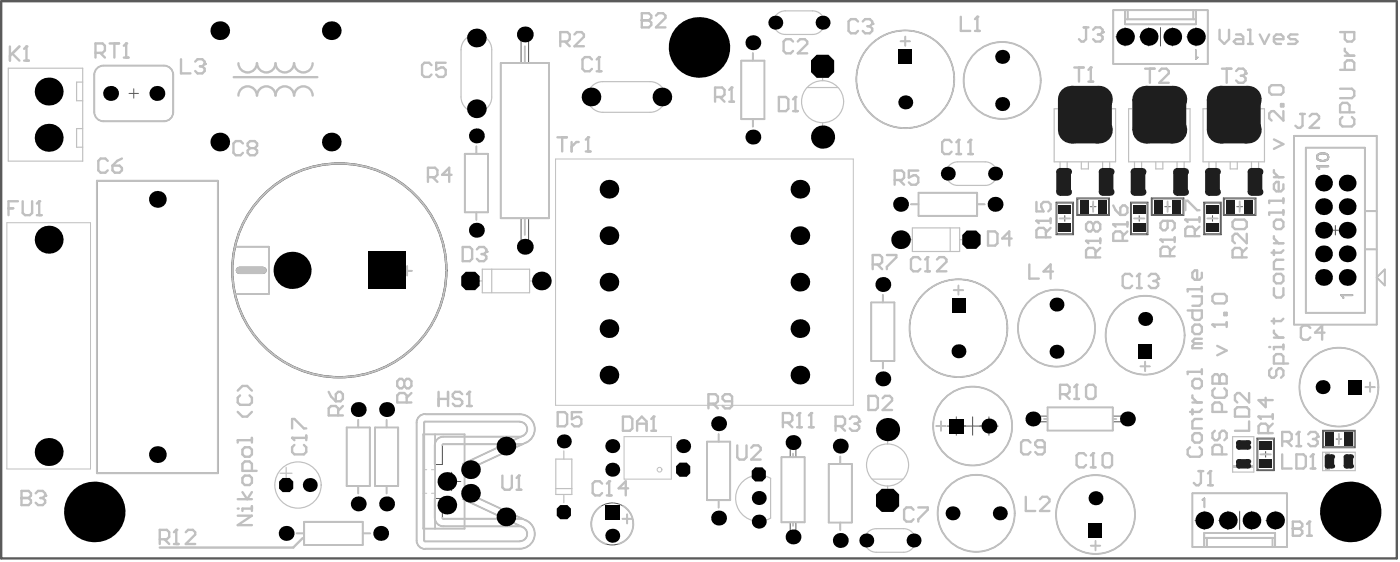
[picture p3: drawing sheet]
<svg xmlns="http://www.w3.org/2000/svg" width="501mm" height="201mm" viewBox="0 0 501 201" stroke-linecap="round" stroke-linejoin="round" font-family="sans-serif">
<g fill="none" stroke="#5a5a5a" stroke-width=".36">
<path d="M186.3 12.3v10.2M189 12.3v10.2M269.2 19v2.7M322 14.8h3.4M323.7 13.1v3.3M398.1 3.6h33.8v19.2h-33.8zM399 13.2h6.6M401.2 12.1h2.2v2.1h-2.2zM402.3 3.6v5.1h25.3v-5.1M402.3 9.9v6.5M402.3 6.9h25.3M403.2 3.6v3.3"/>
<path d="M407.4 13.2h3.3M409.6 12.1h2.2v2.1h-2.2zM410.7 9.9v6.5M415 9.9v6.5M418.1 12.1h2.2v2.1h-2.2zM419.2 13.2h3.3M419.2 9.9v6.5M424.3 13.2h6.6M426.5 12.1h2.2v2.1h-2.2zM426.7 3.6v3.3M427.6 9.9v6.5M34.7 24.4l1-.7 1.3-.3h21.6a3.3 3.3 0 0 1 3.3 3.3v13.3a3.3 3.3 0 0 1-3.3 3.3h-21.6a3.3 3.3 0 0 1-3.3-3.3v-13.3l.3-1.3z"/>
<path d="M37.9 33.4h3.2M39.5 31.7v3.4M46.1 33.4h3.4M47.8 31.7v3.4M54.5 33.4h3.3M56.1 31.7v3.4M179 22.5h17.3v55.4h-17.3zM265.1 21.7h8.2v20.9h-8.2zM166.2 54.9h8.3v20.9h-8.3zM170.3 52.2v2.7M269.2 42.6v2.7M462.7 48.5h29.6v67.4h-29.6z"/>
<path d="M466.9 52.8h21.1v58.9h-21.1zM34.6 64.5h43.3v104.5h-43.3zM170.3 75.8v2.7M186.3 77.9v10.2M189 77.9v10.2M325.7 73h2.7M328.4 68.8h21v8.3h-21zM349.4 73h2.7M377.6 72.2h6.3v11.6h-6.3zM377.9 72.6h5.6v10.9h-5.6zM379.7 78h2M380.7 77v2"/>
<path d="M385 70.7h11.7v6.2h-11.7zM385.4 71h11v5.6h-11zM389.9 73.8h2M390.9 72.8v2M404.2 72.2h6.3v11.6h-6.3zM404.6 72.6h5.5v10.9h-5.5zM406.3 78h2.1M407.3 77v2M411.7 70.7h11.6v6.2h-11.6zM412 71h11v5.6h-11zM416.5 73.8h2M417.5 72.8v2"/>
<path d="M430.4 72.2h6.3v11.6h-6.3zM430.8 72.6h5.5v10.9h-5.5zM432.5 78h2.1M433.5 77v2M437.4 70.7h11.7v6.2h-11.7zM437.8 71h11v5.6h-11zM442.2 73.8h2.1M443.3 72.8v2M471.6 73.8h3.3M471.6 65.4h3.3M472.2 64.3h2.2v2.1h-2.2zM472.2 72.7h2.2v2.1h-2.2z"/>
<path d="M473.3 63.7v3.4M473.3 72.1v3.4M480 73.8h3.4M480 65.4h3.4M480.7 72.7h2.1v2.1h-2.1zM480.7 64.3h2.1v2.1h-2.1zM481.7 63.7v3.4M481.7 72.1v3.4M488 75.4h4.3M84.3 88.1h11.9v16.9h-11.9M144 96.7h3.3M145.6 95v3.4"/>
<path d="M471.6 99.1h3.3M471.6 90.7h3.3M471.6 82.2h3.3M472.2 98h2.2v2.1h-2.2zM472.2 81.1h2.2v2.2h-2.2zM472.2 89.6h2.2v2.1h-2.2zM473.3 80.6v3.3M473.3 89v3.4M473.3 97.4v3.4M475.8 82.2h3.4M477.5 80.6v3.3M480 99.1h3.4"/>
<path d="M480 90.7h3.4M480 82.2h3.4M480.7 98h2.1v2.1h-2.1zM480.7 89.6h2.1v2.1h-2.1zM480.7 81.1h2.1v2.2h-2.1zM481.7 80.6v3.3M481.7 89v3.4M481.7 97.4v3.4M488 89.1h4.3M492.3 99.1l2.8-2.9v5.8zM311.5 108h8.3v20.9h-8.3zM315.7 105.3v2.7"/>
<path d="M341 103.6h3.4M342.7 102v3.2M410.2 113.9h-.7v.8M315.7 128.9v2.7M407.8 130.9h3.4M409.5 129.2v3.3M410.2 125.6h-.7v.7M472.9 137.5v.8h.8M484.6 137.5v.8h.7M488.2 138.3h3.4M489.9 136.6v3.4M124 152.7h8.2v20.9h-8.2z"/>
<path d="M128.1 150v2.7M134.1 152.7h8.3v20.9h-8.3zM138.2 150v2.7M152 147.9a3 3 0 0 0-3 3v42.1a3 3 0 0 0 3 3.1M152 148h33.9a5.3 5.3 0 0 1 5.2 4.1 5.3 5.3 0 0 1-3 6M185.9 150.6h-33.9l-.3 .3v42.3l34.2 .2M185.9 150.7a2.61 2.61 0 0 1 2.5 2 2.61 2.61 0 0 1-1.4 2.9l-21.4 10.1 1.1 2.3 21.4-9.9M186.3 156h-27.8a3 3 0 0 0-3 3v6.9h2.7v-6.9l.3-.3h28.4M252.8 157.7h8.3v20.9h-8.3zM256.9 155v2.7M334.8 152.2h3.3M336.5 150.5v3.4"/>
<path d="M338.7 152.2h18.2M342 148.9v6.6M347.8 148.9v6.6M353.6 148.9v6.6M374.6 148.6h-5.3a1.01 1.01 0 0 0-1 1 1.01 1.01 0 0 0 1 1.1h5.3M374.6 145.5h23.3v8.3h-23.3zM397.9 148.6h5.2a1.01 1.01 0 0 1 1 1 1.01 1.01 0 0 1-1 1.1h-5.2M449.4 156.5h6.3v11.6h-6.3zM449.8 156.8h5.5v11h-5.5zM472.9 153.7h11.7v6.2h-11.7zM473.3 154h10.9v5.6h-10.9zM477.7 156.8h2.1"/>
<path d="M478.7 155.8v2M128.1 173.6v2.7M138.2 173.6v2.7M158.2 172h6.6M161.5 168.7v6.6M256.9 178.6v2.7M279.4 163.3h8.3v23.3h-8.3zM282.6 163.3v-5.2a1.01 1.01 0 0 1 1-1 1.01 1.01 0 0 1 1 1v5.2M296.3 165.7h8.3v20.9h-8.3zM300.5 163v2.7M392.5 178h-.8v.7M426.4 176.2h33.8v19.2h-33.8z"/>
<path d="M451.5 162.3h2.1M452.6 161.3v2M106 190.5h2.7M108.7 186.4h21v8.2h-21zM129.7 190.5h2.7M186.9 185.3h-28.4l-.3-.3v-7h-2.7v7a3 3 0 0 0 3 3h27.8M188.1 185.9l-21.4-10-1.1 2.4 21.4 10a2.61 2.61 0 0 1 1.4 2.9 2.61 2.61 0 0 1-2.5 2.1M188.1 185.9a5.3 5.3 0 0 1 3 5.9 5.3 5.3 0 0 1-5.2 4.2h-33.9M222.6 185.3h3.3M224.2 183.7v3.3M282.6 186.6v5.2a1.01 1.01 0 0 0 1 1 1.01 1.01 0 0 0 1-1v-5.2M300.5 186.6v2.7"/>
<path d="M390 194.9h3.4M391.7 193.2v3.4M392.5 189.6h-.8v.7M427.3 185.9h6.6M429.5 184.9h2.2v2h-2.2zM430.6 182.6v6.6M430.6 195.4v-5.1h25.3v5.1M430.6 192.1h25.3M431.5 192.1v3.3M435.7 185.9h3.3M437.9 184.9h2.2v2h-2.2zM439 182.6v6.6"/>
<path d="M443.3 182.6v6.6M446.4 184.9h2.2v2h-2.2zM447.5 185.9h3.3M447.5 182.6v6.6M452.6 185.9h6.6M454.8 184.9h2.2v2h-2.2zM455 192.1v3.3M455.9 182.6v6.6"/>
<circle cx="323.7" cy="28.3" r="17.5"/>
<circle cx="358.4" cy="28.7" r="13.8"/>
<circle cx="121.4" cy="96.6" r="38.2"/>
<circle cx="342.7" cy="117.2" r="17.5"/>
<circle cx="377.8" cy="117.2" r="13.8"/>
<circle cx="409.5" cy="113.9" r=".76"/>
<circle cx="409.5" cy="119.7" r="14.1"/>
<circle cx="409.5" cy="125.6" r=".76"/>
<circle cx="472.9" cy="138.3" r=".76"/>
<circle cx="478.8" cy="138.3" r="14.1"/>
<circle cx="484.6" cy="138.3" r=".76"/>
<circle cx="342" cy="152.2" r=".76"/>
<circle cx="347.8" cy="152.2" r="14.1"/>
<circle cx="353.6" cy="152.2" r=".76"/>
<circle cx="391.7" cy="178" r=".76"/>
<circle cx="218.9" cy="187.1" r="7.5"/>
<circle cx="349.1" cy="183.4" r="13.8"/>
<circle cx="391.7" cy="189.6" r=".76"/>
<circle cx="391.7" cy="183.8" r="14.1"/>
</g>
<path d="M85.6 96.6h8.4" fill="none" stroke="#5a5a5a" stroke-width="2.6"/>
<path d="M471.1 55.4a3 3 0 0 1 3.7 0 1.28 1.28 0 0 1-.6 1.8 3 3 0 0 1-3.1-.3zM474.9 59.4h-3.9l.7 .9M483.6 105.4h-4l.8 1" fill="none" stroke="#5a5a5a" stroke-width=".68"/>
<path d="M427.5 17.8v3.3l.8-.6M429.9 178.5l.8-.5v3.2" fill="none" stroke="#5a5a5a" stroke-width=".51"/>
<g fill="none" stroke="#5a5a5a" stroke-width=".85">
<path d="M.4 .4h499v199h-499z"/>
<circle cx="121.4" cy="96.6" r="38.2"/>
</g>
<g fill="none" stroke="#c0c0c0" stroke-width=".42">
<path d="M164.8 17.8v16.8M175.8 17.8v16.8M280.8 12.3h9.8M280.8 3.9h9.8M3 24.4h26.6v33.2h-26.6zM29.6 29.3h-2.2v6.7h2.2M215.5 29.2h16.9M288.6 31.3h11M294.1 26.2v2.6M376.9 38.8h22v19h-22zM379.5 38.8v-2.1l2.1-2.1h12.7l2.1 2.1v2.1M403.5 38.8h22v19h-22z"/>
<path d="M406.1 38.8v-2.1l2.1-2.1h12.7l2.1 2.1v2.1M430.2 38.8h21.9v19h-21.9zM432.7 38.8v-2.1l2.1-2.1h12.7l2.1 2.1v2.1M29.6 45.9h-2.2v6.7h2.2M215.5 40.1h16.9M294.1 43.8v2.6M342.5 57.8h9.8M379 57.8v8.4h2.6v-8.4M386.6 57.8v2.5h2.6v-2.5M394.3 57.8v8.4h2.5v-8.4M405.7 57.8v8.4h2.5v-8.4M413.3 57.8v2.5h2.5v-2.5"/>
<path d="M420.9 57.8v8.4h2.5v-8.4M432.3 57.8v8.4h2.5v-8.4M439.9 57.8v2.5h2.5v-2.5M447.5 57.8v8.4h2.5v-8.4M342.5 66.2h9.8M172.5 96.1h16.9v8.5h-16.9zM175.8 96.1v8.5M325 85.6h1.2M326.2 81.4h16.9v8.4h-16.9zM339.8 81.4v8.4M343.1 85.6h1.3M171.2 100.4h1.3"/>
<path d="M189.4 100.4h1.2M317.4 156v2.6M440.7 156h7.6v12.6h-7.6zM100.2 169h4.2M102.3 166.9v4.2M198.7 164h5.8v12.6h-5.8zM198.7 174.5h5.8M201.6 161v3M201.6 176.6v3M275.5 170.8v14.2M311.9 171.1h11M317.4 173.6v2.6"/>
<path d="M472.9 161.5h11.7v6.6h-11.7zM313.3 197.3h9.8M313.3 188.8h9.8"/>
</g>
<g fill="none" stroke="#c0c0c0" stroke-width=".68">
<path d="M187.7 16.5v6M269.2 19v2.7M322 14.8h3.4M323.7 13.1v3.3M398.1 3.6h33.8v19.2h-33.8zM402.3 3.6v5.1h25.3v-5.1M402.3 6.9h25.3M403.2 3.6v3.3M426.7 3.6v3.3M33.7 26.7v13.3M37 23.4h21.6M61.9 26.7v13.3"/>
<path d="M179 22.5h17.3v55.4h-17.3zM265.1 21.7h8.2v20.9h-8.2zM37 43.3h21.6M166.2 54.9h8.3v20.9h-8.3zM170.3 52.2v2.7M269.2 42.6v2.7M462.7 48.5h29.6v67.4h-29.6zM466.9 52.8h21.1v58.9h-21.1zM34.6 64.5h43.3v104.5h-43.3zM170.3 75.8v2.7M187.7 77.9v6M325.7 73h2.7"/>
<path d="M328.4 68.8h21v8.3h-21zM349.4 73h2.7M378.9 78h3.7M390.9 72v3.7M405.5 78h3.7M417.5 72v3.7M431.7 78h3.7M443.3 72v3.7M488 75.4h4.3M84.3 88.1h11.9v16.9h-11.9M144 96.7h3.3M145.6 95v3.4"/>
<path d="M488 89.1h4.3M492.3 99.1l2.8-2.9v5.8zM311.5 108h8.3v20.9h-8.3zM315.7 105.3v2.7M341 103.6h3.4M342.7 102v3.2M315.7 128.9v2.7M407.8 130.9h3.4M409.5 129.2v3.3M488.2 138.3h3.4M489.9 136.6v3.4M124 152.7h8.2v20.9h-8.2z"/>
<path d="M128.1 150v2.7M134.1 152.7h8.3v20.9h-8.3zM138.2 150v2.7M149 150.9v42.1M151.3 155.1h14.8v33.7h-14.8zM151.7 150.9v42.1M152 150.6h33.9M152 148h33.9M155.5 159v6.9M155.6 155.1v33.7M158.5 158.7h28.4M158.5 156h27.8"/>
<path d="M187 155.6l-21.4 10.1 1.1 2.3 21.4-9.9M252.8 157.7h8.3v20.9h-8.3zM256.9 155v2.7M334.8 152.2h3.3M336.5 150.5v3.4M373.3 149.6h1.3M374.6 145.5h23.3v8.3h-23.3zM397.9 149.6h1.3M478.7 155v3.7M128.1 173.6v2.7M138.2 173.6v2.7M155.5 178v7"/>
<path d="M256.9 178.6v2.7M279.4 163.3h8.3v23.3h-8.3zM283.6 162v1.3M296.3 165.7h8.3v20.9h-8.3zM300.5 163v2.7M426.4 176.2h33.8v19.2h-33.8zM450.7 162.3h3.7M106 190.5h2.7M108.7 186.4h21v8.2h-21zM129.7 190.5h2.7M152 196h33.9M152 193.4h33.9"/>
<path d="M158.5 185.3h28.4M158.5 188h27.8M188.1 185.9l-21.4-10-1.1 2.4 21.4 10M222.6 185.3h3.3M224.2 183.7v3.3M283.6 186.6v1.2M300.5 186.6v2.7M390 194.9h3.4M391.7 193.2v3.4M430.6 195.4v-5.1h25.3v5.1M430.6 192.1h25.3M431.5 192.1v3.3"/>
<path d="M455 192.1v3.3"/>
</g>
<path d="M198.6 56.8h106.5v88h-106.5zM2.5 79.5h29.9v88h-29.9zM223.2 156h16.8v15.1h-16.8zM151.3 176.2h1.3M151.8 167.8h.8M154.3 176.2h1.3M154.3 167.8h1.3" fill="none" stroke="#c0c0c0" stroke-width=".36"/>
<path d="M85.6 96.6h8.4" fill="none" stroke="#c0c0c0" stroke-width="2.6"/>
<path d="M83.6 27.6h29.9M108.2 192.2l-3.3 3.4h-47.8" fill="none" stroke="#c0c0c0" stroke-width=".85"/>
<g fill="#c0c0c0">
<path d="M473.7 161.4h1.7v6.8h-1.7z" fill-rule="evenodd"/>
<path d="M440.7 166.2h7.5v1.1h-7.5z" fill-rule="evenodd"/>
</g>
<path d="M483.6 105.4h-4l.8 1" fill="none" stroke="#c0c0c0" stroke-width=".68"/>
<path d="M427.5 17.8v3.3l.8-.6" fill="none" stroke="#c0c0c0" stroke-width=".51"/>
<path d="M7.7 175.3v5.1h2.5l.9-.8v-.9l-.9-.8h-2.5" fill="none" stroke="#c0c0c0" stroke-width=".85"/>
<circle cx="7.7" cy="177.9" r=".42" fill="#c0c0c0"/>
<path d="M7.7 175.3h2.5l.9 .9v.8l-.9 .9h-2.5M12.8 176.2l.8-.9h1.7l.8 .9v.8" fill="none" stroke="#c0c0c0" stroke-width=".85"/>
<circle cx="16.1" cy="177" r=".42" fill="#c0c0c0"/>
<path d="M306.8 7.7l-.8-.9h-1.7l-.9 .9v3.3l.9 .9h1.7l.8-.9M308.5 7.7l.8-.9h1.7l.9 .9v.8M14.4 177.9h.9M15.3 177.9l.8 .8v.9l-.8 .8h-1.7l-.8-.8M16.1 177l-.8 .9" fill="none" stroke="#c0c0c0" stroke-width=".85"/>
<circle cx="311.9" cy="8.5" r=".42" fill="#c0c0c0"/>
<path d="M310.2 9.4h.8M311 9.4l.9 .8v.8l-.9 .9h-1.7l-.8-.9M311.9 8.5l-.9 .9M368.1 94.5v5h3.3M376.5 97h-3.4l2.6-2.5v5M388.3 162.7l-.8-.8h-1.7l-.8 .8v3.4l.8 .8h1.7l.8-.8M390 166.9h1.7M390.9 161.9v5" fill="none" stroke="#c0c0c0" stroke-width=".85"/>
<circle cx="390.9" cy="161.9" r=".42" fill="#c0c0c0"/>
<path d="M3 74.4h1.7M6.4 71.9h-3.4v4.9M8.1 71.9v4.2l.9 .7h1.6l.9-.7v-4.2M13.2 76.8h1.7M14 71.9v4.9M390.9 161.9l-.9 .8M394.3 162.7l.8-.8h1.7l.8 .8v3.4l-.8 .8h-1.7l-.8-.8z" fill="none" stroke="#c0c0c0" stroke-width=".85"/>
<circle cx="14" cy="71.9" r=".42" fill="#c0c0c0"/>
<path d="M3.5 16.6v5.1M4.4 19.1l2.5 2.6M6.9 16.6l-3.4 3.4M9.5 16.6v5.1M8.6 21.7h1.7M14 71.9l-.8 .8" fill="none" stroke="#c0c0c0" stroke-width=".85"/>
<circle cx="9.5" cy="16.6" r=".42" fill="#c0c0c0"/>
<path d="M9.5 16.6l-.9 .8M34.1 18.9h2.6l.8-.9v-1.6l-.8-.9h-2.6v5.1M35.8 18.9l1.7 1.7M39.2 15.5h3.4M40.9 15.5v5.1M45.1 15.5v5.1M44.3 20.6h1.7M38.5 57.5l-.8-.9h-1.7l-.9 .9v3.3l.9 .9h1.7l.8-.9M40.2 59.2h2.6l.8 .8v.8l-.8 .9h-1.7l-.9-.9zM43.6 56.6l-1.7 .9-1.7 1.7" fill="none" stroke="#c0c0c0" stroke-width=".85"/>
<circle cx="45.1" cy="15.5" r=".42" fill="#c0c0c0"/>
<path d="M45.1 15.5l-.8 .9M57.1 192.6h2.6l.8-.8v-1.7l-.8-.9h-2.6v5.1M58.8 192.6l1.7 1.7M62.2 194.3h1.7M63 189.2v5.1" fill="none" stroke="#c0c0c0" stroke-width=".85"/>
<circle cx="63" cy="189.2" r=".42" fill="#c0c0c0"/>
<path d="M64.7 21.2v5h3.4M69.8 22l.8-.8h1.7l.9 .8v.8M63 189.2l-.8 .9M66.4 190.1l.9-.9h1.6l.9 .9v.8l-3.4 3.4h3.4" fill="none" stroke="#c0c0c0" stroke-width=".85"/>
<circle cx="73.2" cy="22.8" r=".42" fill="#c0c0c0"/>
<g fill="none" stroke="#c0c0c0" stroke-width=".85">
<path d="M71.5 23.7h.8M72.3 23.7l.9 .8v.9l-.9 .8h-1.7l-.8-.8M73.2 22.8l-.9 .9M154.3 23.3l-.9-.9h-1.6l-.9 .9v3.3l.9 .9h1.6l.9-.9M159.4 22.4h-3.4v2.5l1.7-.8h.8l.9 .8v1.7l-.9 .9h-1.7l-.8-.9M199.3 49h3.4M201 49v5.1M204.4 50.7v3.4M206.9 50.7h-.8l-1.7 1.7M209.5 54.1h1.7M210.3 49v5.1M199.4 147.2h2.5l.9 .8v3.4l-.9 .9h-2.5z"/>
<path d="M207.9 147.2h-3.4v2.5l1.7-.8h.8l.9 .8v1.7l-.9 .9h-1.7l-.8-.9"/>
</g>
<circle cx="210.3" cy="49" r=".42" fill="#c0c0c0"/>
<path d="M211.7 21.2l-.9-.8h-1.7l-.8 .8v3.4l.8 .9h1.7l.9-.9M213.3 25.5h1.7M214.2 20.4v5.1M210.3 49l-.8 .9" fill="none" stroke="#c0c0c0" stroke-width=".85"/>
<circle cx="214.2" cy="20.4" r=".42" fill="#c0c0c0"/>
<path d="M200.3 14.8h2.6l.8-.8v-1.7l-.8-.8h-2.6v5M202 14.8l1.7 1.7M205.4 12.3l.9-.8h1.6l.9 .8v.9l-3.4 3.3h3.4M214.2 20.4l-.9 .8M222.7 148.8h2.6l.8 .8v3.4l-.8 .9h-2.6zM227.8 153.9v-3.4l1.7-1.7 1.7 1.7v3.4M227.8 151.3h3.4M232.9 153.9h1.7M233.7 148.8v5.1" fill="none" stroke="#c0c0c0" stroke-width=".85"/>
<circle cx="233.7" cy="148.8" r=".42" fill="#c0c0c0"/>
<path d="M233.7 148.8l-.8 .8M279.9 150.9h2.6l.8-.8v-1.7l-.8-.9h-2.6v5.1M281.6 150.9l1.7 1.7M285 152.6h1.7M285.8 147.5v5.1" fill="none" stroke="#c0c0c0" stroke-width=".85"/>
<circle cx="285.8" cy="147.5" r=".42" fill="#c0c0c0"/>
<path d="M285.8 147.5l-.8 .9M289.2 152.6h1.7M290.1 147.5v5.1" fill="none" stroke="#c0c0c0" stroke-width=".85"/>
<circle cx="290.1" cy="147.5" r=".42" fill="#c0c0c0"/>
<path d="M283.6 14.8l-.9-.8h-1.7l-.8 .8v3.4l.8 .8h1.7l.9-.8M285.3 14.8l.8-.8h1.7l.8 .8v.9l-3.3 3.3h3.3M340.3 50.8l-.9-.8h-1.7l-.8 .8v3.4l.8 .8h1.7l.9-.8M342 55h1.6M342.8 50v5M312 94.5h2.6l.8-.9v-1.7l-.8-.8h-2.6v5M313.7 94.5l1.7 1.6M317.1 91.1h3.4v.8l-3.4 3.4v.8M290.1 147.5l-.9 .9" fill="none" stroke="#c0c0c0" stroke-width=".85"/>
<circle cx="342.8" cy="50" r=".42" fill="#c0c0c0"/>
<path d="M342.8 50l-.8 .8M346.2 55h1.7M347 50v5" fill="none" stroke="#c0c0c0" stroke-width=".85"/>
<circle cx="347" cy="50" r=".42" fill="#c0c0c0"/>
<path d="M347 50l-.8 .8M370.6 78.9h5.1M375.7 78v1.7M374 84.8v-2.6l-.9-.8h-1.7l-.8 .8v2.6h5.1M375.7 81.4l-1.7 1.7M368.5 158.1l-.9-.9h-1.7l-.8 .9v3.3l.8 .9h1.7l.9-.9M373.6 159.8h-2.6l-.8-.9v-.8l.8-.9h1.7l.9 .9v3.3l-.9 .9h-1.7l-.8-.9M366.8 177.5v5h3.4M371.9 178.3l.8-.8h1.7l.8 .8v.8l-3.3 3.4h3.3" fill="none" stroke="#c0c0c0" stroke-width=".85"/>
<circle cx="370.6" cy="78.9" r=".42" fill="#c0c0c0"/>
<path d="M370.6 78.9l.8 .8M370.6 72.1v3.4h2.5l-.8-1.7v-.8l.8-.9h1.7l.9 .9v1.7l-.9 .8M403.1 79.3v1.7M398.1 80.1h5M401.4 86v-2.5l-.8-.8h-1.7l-.8 .8v2.5h5M403.1 82.7l-1.7 1.6" fill="none" stroke="#c0c0c0" stroke-width=".85"/>
<circle cx="398.1" cy="80.1" r=".42" fill="#c0c0c0"/>
<path d="M384.1 24.1h3.4M385.8 24.1v5.1M389.2 29.2h1.7M390 24.1v5.1M398.1 73.4l.8 1.7 1.7 1.7M400.6 74.2l.8-.8h.9l.8 .8v1.7l-.8 .9h-1.7zM398.1 80.1l.8 .9" fill="none" stroke="#c0c0c0" stroke-width=".85"/>
<circle cx="390" cy="24.1" r=".42" fill="#c0c0c0"/>
<path d="M390 24.1l-.8 .8M423.8 78.5h5.1M428.9 77.6v1.7M427.2 84.3v-2.5l-.8-.8h-1.7l-.9 .8v2.5h5.1M428.9 81l-1.7 1.7" fill="none" stroke="#c0c0c0" stroke-width=".85"/>
<path d="M429.9 178.5l.8-.5v3.2" fill="none" stroke="#c0c0c0" stroke-width=".51"/>
<circle cx="423.8" cy="78.5" r=".42" fill="#c0c0c0"/>
<path d="M409.5 24.5h3.3M411.2 24.5v5.1M414.5 25.4l.9-.9h1.7l.8 .9v.8l-3.4 3.4h3.4M436.9 24.5h3.4M438.6 24.5v5.1M442 25.4l.8-.9h1.7l.9 .9v.8M423.8 78.5l.9 .8M423.8 75.1v-3.4h.9l3.4 3.4h.8" fill="none" stroke="#c0c0c0" stroke-width=".85"/>
<circle cx="445.4" cy="26.2" r=".42" fill="#c0c0c0"/>
<path d="M443.7 27.1h.8M444.5 27.1l.9 .8v.8l-.9 .9h-1.7l-.8-.9M445.4 26.2l-.9 .9M462.3 186.3v5.1h2.5l.9-.9v-.8l-.9-.9h-2.5" fill="none" stroke="#c0c0c0" stroke-width=".85"/>
<circle cx="462.3" cy="188.8" r=".42" fill="#c0c0c0"/>
<path d="M462.3 186.3h2.5l.9 .8v.9l-.9 .8h-2.5M467.3 191.4h1.7M468.2 186.3v5.1" fill="none" stroke="#c0c0c0" stroke-width=".85"/>
<circle cx="468.2" cy="186.3" r=".42" fill="#c0c0c0"/>
<g fill="none" stroke="#c0c0c0" stroke-width=".85">
<path d="M464.9 40.7h1.7M465.7 40.7v4.2l-.8 .8h-.9l-.8-.8M468.3 41.5l.8-.8h1.7l.8 .8v.9l-3.3 3.3h3.3M153 63.3h2.6l.8-.9v-1.6l-.8-.9h-2.6v5.1M154.7 63.3l1.7 1.7M161.5 62.4h-3.4l2.5-2.5v5.1M117.5 140l.9 1.6 1.7 1.7M144.6 136.2l-.9-.9h-.8l-.9 .9v1.7l.9 .8h.8l.9-.8M144.6 136.2l.8-.9h.9l.8 .9v1.7l-.8 .8h-.9l-.8-.8M144.6 136.2v1.7M120.1 140.8l.8-.8h.9l.8 .8v1.7l-.8 .8h-1.7zM120.9 148.4v-2.5l-.8-.9h-1.7l-.9 .9v2.5h5.1"/>
<path d="M122.6 145l-1.7 1.7M145.4 143.7v-2.5l-.8-.8h-1.7l-.9 .8v2.5h5.1M147.1 140.4l-1.7 1.7M179.6 169.9v4.2l.9 .8h1.7l.8-.8v-4.2M184.7 174.9h1.7M185.6 169.9v5M468.2 186.3l-.9 .8"/>
</g>
<path d="M471.1 55.4a3 3 0 0 1 3.7 0 1.28 1.28 0 0 1-.6 1.8 3 3 0 0 1-3.1-.3zM474.9 59.4h-3.9l.7 .9" fill="none" stroke="#c0c0c0" stroke-width=".68"/>
<circle cx="185.6" cy="169.9" r=".42" fill="#c0c0c0"/>
<path d="M165.4 88.2h2.6l.8 .9v3.3l-.8 .9h-2.6zM170.5 89.1l.9-.9h1.6l.9 .9v.8M185.6 169.9l-.9 .8" fill="none" stroke="#c0c0c0" stroke-width=".85"/>
<circle cx="173.9" cy="89.9" r=".42" fill="#c0c0c0"/>
<path d="M229.5 4.7v5.1h2.5l.9-.9v-.8l-.9-.8h-2.5M172.2 90.8h.8M173 90.8l.9 .8v.8l-.9 .9h-1.6l-.9-.9M173.9 89.9l-.9 .9" fill="none" stroke="#c0c0c0" stroke-width=".85"/>
<circle cx="229.5" cy="7.3" r=".42" fill="#c0c0c0"/>
<path d="M229.5 4.7h2.5l.9 .9v.8l-.9 .9h-2.5M234.6 5.6l.8-.9h1.7l.8 .9v.8l-3.3 3.4h3.3M255.7 34.6h2.5l.9-.8v-1.7l-.9-.8h-2.5v5M257.4 34.6l1.7 1.7M260.8 36.3h1.6M261.6 31.3v5M253.3 144.2h2.6l.8-.9v-1.7l-.8-.8h-2.6v5.1M255 144.2l1.7 1.7M261.8 143.3h-2.6l-.8-.8v-.9l.8-.8h1.7l.9 .8v3.4l-.9 .9h-1.7l-.8-.9" fill="none" stroke="#c0c0c0" stroke-width=".85"/>
<circle cx="261.6" cy="31.3" r=".42" fill="#c0c0c0"/>
<path d="M261.6 31.3l-.8 .8M278.5 34.6h2.5l.9 .9v3.3l-.9 .9h-2.5zM283.6 39.7h1.7M284.4 34.6v5.1" fill="none" stroke="#c0c0c0" stroke-width=".85"/>
<circle cx="284.4" cy="34.6" r=".42" fill="#c0c0c0"/>
<path d="M343.6 6v5h3.3M348.6 11h1.7M349.5 6v5M284.4 34.6l-.8 .9M310.5 141.4h2.6l.8 .8v3.4l-.8 .8h-2.6zM315.6 142.2l.8-.8h1.7l.9 .8v.9l-3.4 3.3h3.4" fill="none" stroke="#c0c0c0" stroke-width=".85"/>
<circle cx="349.5" cy="6" r=".42" fill="#c0c0c0"/>
<path d="M349.5 6l-.9 .8M388.3 86h5.1M391.7 91.9v-2.5l-.8-.8h-1.7l-.9 .8v2.5h5.1M393.4 88.6l-1.7 1.6M393.4 85.2v1.7" fill="none" stroke="#c0c0c0" stroke-width=".85"/>
<circle cx="388.3" cy="86" r=".42" fill="#c0c0c0"/>
<path d="M387.5 9.8h1.7M388.3 9.8v4.2l-.8 .8h-.9l-.8-.8M390.9 10.6l.8-.8h1.7l.9 .8v.9M388.3 86l.9 .9M390.9 80.1l-.9-.8h-.8l-.9 .8v1.7l.9 .9h.8l.9-.9M390.9 80.1l.8-.8h.9l.8 .8v1.7l-.8 .9h-.9l-.8-.9M390.9 80.1v1.7" fill="none" stroke="#c0c0c0" stroke-width=".85"/>
<circle cx="394.3" cy="11.5" r=".42" fill="#c0c0c0"/>
<path d="M392.6 12.3h.8M393.4 12.3l.9 .9v.8l-.9 .8h-1.7l-.8-.8M394.3 11.5l-.9 .8M415 85.6h5M418.3 91.5v-2.5l-.8-.9h-1.7l-.8 .9v2.5h5M420 88.1l-1.7 1.7M420 84.8v1.7" fill="none" stroke="#c0c0c0" stroke-width=".85"/>
<circle cx="415" cy="85.6" r=".42" fill="#c0c0c0"/>
<path d="M417.5 78.9v2.5l-.9 .8h-.8l-.8-.8v-1.7l.8-.8h3.4l.8 .8v1.7l-.8 .8M415 85.6l.8 .9M441.6 146.3l.8-.9h3.4l.8 .9v2.5h-5zM446.6 150.5v3.4h-5M446.6 140.4v3.3l-3.3-3.3h-.9l-.8 .8v1.7l.8 .8M450 148.8h5.1M453.4 154.7v-2.5l-.8-.9h-1.7l-.9 .9v2.5h5.1M455.1 151.3l-1.7 1.7M455.1 148v1.6" fill="none" stroke="#c0c0c0" stroke-width=".85"/>
<circle cx="450" cy="148.8" r=".42" fill="#c0c0c0"/>
<g fill="none" stroke="#c0c0c0" stroke-width=".85">
<path d="M479.2 11.5h5v2.5l-.8 .8h-1.7l-.8-.8v-2.5M480.9 17.4v.8l1.6 1.7M480.9 19.9h3.3M479.2 24.9h5v-2.5l-.8-.8h-1.7l-.8 .8v2.5M479.2 31.7h4.2l.8 .8v1.7l-.8 .9h-4.2M480 41.8l-.8 .8v1.7l.8 .9h3.4l.8-.9v-1.7l-.8-.8M482.5 40.1v-2.5l-.8-.9h-1.7l-.8 .9v2.5h5M440.7 79.3l.9-.8h3.3l.9 .8v1.7l-.9 .8h-3.3l-.9-.8zM444.1 91.9v-2.5l-.8-.8h-1.7l-.9 .8v2.5h5.1M445.8 83.5v3.4l-3.4-3.4h-.8l-.9 .8v1.7l.9 .9M445.8 88.6l-1.7 1.6M468.5 117.1l-.8-.8h-1.7l-.9 .8v3.4l.9 .8h1.7l.8-.8"/>
<path d="M473.6 118.8h-3.4l2.5-2.5v5M450 148.8l.9 .8M452.6 142.1v3.3l-2.6-2.5h5.1M85 184.2h5.1l-5.1 3.4h5.1M90.1 180.8v1.7M90.1 181.7h-3.4v.8"/>
</g>
<circle cx="85" cy="181.7" r=".42" fill="#c0c0c0"/>
<g fill="none" stroke="#c0c0c0" stroke-width=".85">
<path d="M429.7 97.4v1.7l-.8 .8h-1.7l-.8-.8v-1.7l.8-.8h.9v3.3M424.7 110.9h5v2.5l-.8 .9h-1.7l-.8-.9v-2.5M426.4 105.8h3.3v2.6l-.8 .8h-2.5M426.4 116.8l.8-.9h1.7l.8 .9v1.7l-.8 .8h-1.7l-.8-.8zM429.7 103.3h-5v.8M429.7 102.5v1.6M85 139.5l1.7-1.6h1.7l1.7 1.6M426.4 136.2l.8-.9h1.7l.8 .9v1.7l-.8 .8h-1.7l-.8-.8zM427.2 122.7l-.8 .8v.9h3.3M427.2 122.7h2.5M429.7 132.8h-5v.8M429.7 132v1.6"/>
<path d="M429.7 121h-2.5l-.8 .8 .8 .9M454.7 131.5l-.9 .9v1.7l.9 .8h.8l.9-.8v-1.7l.8-.9h.8l.9 .9v1.7l-.9 .8M458.9 123.1v1.7M458.9 129.8v-2.5l-.9-.8h-1.6l-.9 .8v2.5h5.1M458.9 123.9h-3.4v.9M85 147.1l1.7 1.7h1.7l1.7-1.7M85.8 141.2l-.8 .9v1.6l.8 .9h3.4l.9-.9v-1.6l-.9-.9M90.1 156.4v1.7M90.1 157.2h-5.1v.9M425.5 159.8l-.8 .8v1.7l.8 .8h3.4l.8-.8v-1.7l-.8-.8M426.4 155.5l.8-.8h1.7l.8 .8v1.7l-.8 .9h-1.7l-.8-.9zM426.4 141.2v.9l1.7 1.6"/>
<path d="M426.4 146.3v1.7M426.4 143.7h3.3M429.7 149.6h-2.5l-.8 .9v2.5h3.3M429.7 146.3l-.8 .8h-3.4M85 178.3h5.1M86.7 175.8l1.7 2.5 1.7-2.5M86.7 160.6l.8-.8h1.7l.9 .8v1.7l-.9 .8h-1.7l-.8-.8zM86.7 170.7l.8-.8h1.7l.9 .8v1.7l-.9 .8h-1.7l-.8-.8zM90.1 168.2v-2.5l-.9-.9h-1.7l-.8 .9v2.5h5.1"/>
</g>
<circle cx="453.8" cy="123.9" r=".42" fill="#c0c0c0"/>
<g fill="none" stroke="#c0c0c0" stroke-width=".85">
<path d="M453.8 31.3l.9-.9h3.3l.9 .9v1.7l-.9 .8h-3.3l-.9-.8zM458 37.2h.9v.8h-.9zM458.9 39.7v3.4l-3.4-3.4h-.8l-.9 .8v1.7l.9 .9M455.5 49.8l3.4 1.7-3.4 1.7M455.5 60.8v.8l1.7 1.7M455.5 79.3l.9-.8h1.6l.9 .8v1.7l-.9 .8h-1.6l-.9-.8zM455.5 63.3h3.4M458.9 65.8v1.7l-.9 .8h-1.6l-.9-.8v-1.7l.9-.8h.8v3.3M458.9 70.9v1.7M458.9 75.1v1.7M458.9 75.9h-5.1v.9M458.9 71.7h-5.1v.9"/>
<path d="M455.5 84.3v.9l1.7 1.7M455.5 89.4v1.7M455.5 98.7l.9-.9h1.6l.9 .9v1.7l-.9 .8h-1.6l-.9-.8zM455.5 86.9h3.4M458.9 92.8h-2.5l-.9 .8v2.5h3.4M458.9 89.4l-.9 .8h-3.3M455.5 118.1v.8l1.7 1.7M455.5 102.9v2.5l.9 .9h1.6l.9-.9v-2.5M455.5 113.8v1.7M458.9 113.8l-.9 .9h-3.3M455.5 120.6h3.4M104.4 156.4h5.1"/>
<path d="M105.3 158.9l-.9 .9v1.6l.9 .9h3.4l.8-.9v-1.6l-.8-.9M109.5 155.5v1.7"/>
</g>
<circle cx="104.4" cy="156.4" r=".42" fill="#c0c0c0"/>
<path d="M86.9 51.2l-.9-.8h-1.7l-.8 .8v3.4l.8 .8h1.7l.9-.8M89.4 52.9l-.8-.8v-.9l.8-.8h1.7l.8 .8v.9l-.8 .8M89.4 52.9l-.8 .9v.8l.8 .8h1.7l.8-.8v-.8l-.8-.9M89.4 52.9h1.7M104.4 156.4l.9 .8M104.4 153v-3.4h.9l3.4 3.4h.8M298.8 152.2h2.5l.9-.9v-1.7l-.9-.8h-2.5v5.1M300.5 152.2l1.7 1.7M303.8 149.6l.9-.8h1.7l.8 .8v.9M326.7 182.1l-.9-.9h-1.7l-.8 .9v3.4l.8 .8h1.7l.9-.8M328.3 181.2h3.4v.9l-3.4 3.4v.8" fill="none" stroke="#c0c0c0" stroke-width=".85"/>
<circle cx="307.2" cy="150.5" r=".42" fill="#c0c0c0"/>
<path d="M329.1 92.7l-.8-.9h-1.7l-.9 .9v3.4l.9 .8h1.7l.8-.8M330.8 96.9h1.7M331.6 91.8v5.1M263.6 159.1v4.2l.8 .8h1.7l.8-.8v-4.2M268.6 159.9l.9-.8h1.6l.9 .8v.9l-3.4 3.3h3.4M305.5 151.3h.9M306.4 151.3l.8 .9v.8l-.8 .9h-1.7l-.9-.9M307.2 150.5l-.8 .8" fill="none" stroke="#c0c0c0" stroke-width=".85"/>
<circle cx="331.6" cy="91.8" r=".42" fill="#c0c0c0"/>
<path d="M331.6 91.8l-.8 .9M335 92.7l.9-.9h1.7l.8 .9v.8l-3.4 3.4h3.4M353.3 82.7h2.5l.9 .8v3.4l-.9 .8h-2.5zM361.7 85.2h-3.4l2.6-2.5v5M458.5 162.3v5h3.3M463.5 162.3h2.6l.8 .8v3.4l-.8 .8h-2.6zM468.6 167.3h1.7M469.5 162.3v5" fill="none" stroke="#c0c0c0" stroke-width=".85"/>
<circle cx="469.5" cy="162.3" r=".42" fill="#c0c0c0"/>
<path d="M458.5 157.7h2.5l.8-.9v-1.7l-.8-.8h-2.5v5M460.2 157.7l1.6 1.6M463.5 159.3h1.7M464.4 154.3v5M469.5 162.3l-.9 .8" fill="none" stroke="#c0c0c0" stroke-width=".85"/>
<circle cx="464.4" cy="154.3" r=".42" fill="#c0c0c0"/>
<path d="M464.4 154.3l-.9 .8M467.8 155.1l.8-.8h1.7l.8 .8v.9" fill="none" stroke="#c0c0c0" stroke-width=".85"/>
<circle cx="471.1" cy="156" r=".42" fill="#c0c0c0"/>
<path d="M385 137.4v5.1M379 140.8h2.6l.8-.8v-1.7l-.8-.9h-2.6v5.1M380.7 140.8l1.7 1.7M384.1 142.5h1.7M469.5 156.8h.8M470.3 156.8l.8 .9v.8l-.8 .8h-1.7l-.8-.8M471.1 156l-.8 .8" fill="none" stroke="#c0c0c0" stroke-width=".85"/>
<circle cx="385" cy="137.4" r=".42" fill="#c0c0c0"/>
<path d="M404.8 98.7l-.8-.9h-1.7l-.9 .9v3.3l.9 .9h1.7l.8-.9M407.3 97.8v5.1M406.5 102.9h1.7M385 137.4l-.9 .9M388.3 138.3l.9-.9h1.7l.8 .9v3.3l-.8 .9h-1.7l-.9-.9z" fill="none" stroke="#c0c0c0" stroke-width=".85"/>
<circle cx="407.3" cy="97.8" r=".42" fill="#c0c0c0"/>
<path d="M407.3 97.8l-.8 .9M410.7 98.7l.9-.9h1.7l.8 .9v.8" fill="none" stroke="#c0c0c0" stroke-width=".85"/>
<circle cx="414.1" cy="99.5" r=".42" fill="#c0c0c0"/>
<g fill="none" stroke="#c0c0c0" stroke-width=".85">
<path d="M436.1 10.6v3.4l1.7 1.7 1.7-1.7v-3.4M442 12.3h1.7l.8 .9v2.5h-2.5l-.9-.9 .9-.8h2.5M446.2 15.7h1.7M446.2 10.6h.9v5.1M450.4 12.3l1.7 3.4 1.7-3.4M455.5 14h3.4v-.8l-.9-.9h-1.6l-.9 .9v1.6l.9 .9h1.6M464 12.3h-2.6l-.8 .9 .8 .8h1.7l.9 .8-.9 .9h-2.5M414.1 99.5l-.8 .9M412.4 100.4h.9M413.3 100.4l.8 .8v.8l-.8 .9h-1.7l-.9-.9M215.3 172.7l-.9-.8h-1.6l-.9 .8v3.4l.9 .8h1.6l.9-.8M217 176.9h1.7"/>
<path d="M217.8 171.9v5"/>
</g>
<circle cx="217.8" cy="171.9" r=".42" fill="#c0c0c0"/>
<path d="M156.8 140v5M160.2 140v5M167.8 140v5M156.8 142.5h3.4M165.3 140.8l-.9-.8h-1.7l-.8 .8v.8l.8 .9h1.7l.9 .8v.9l-.9 .8h-1.7l-.8-.8M167 145h1.7M217.8 171.9l-.8 .8M224.6 174.4h-3.4l2.5-2.5v5" fill="none" stroke="#c0c0c0" stroke-width=".85"/>
<circle cx="167.8" cy="140" r=".42" fill="#c0c0c0"/>
<path d="M319.9 64.3h2.5l.9-.8v-1.7l-.9-.9h-2.5v5.1M321.6 64.3l1.7 1.7M328.3 60.9h-3.3v2.6l1.7-.9h.8l.8 .9v1.6l-.8 .9h-1.7l-.8-.9M167.8 140l-.8 .8M428.6 168.3h1.6M429.4 168.3v4.2l-.8 .8h-.9l-.8-.8M431.9 173.3h1.7M432.8 168.3v5" fill="none" stroke="#c0c0c0" stroke-width=".85"/>
<circle cx="432.8" cy="168.3" r=".42" fill="#c0c0c0"/>
<path d="M433.5 137h5.1v-2.5l-.8-.9h-.9l-.8 .9v2.5M434.4 138.7l-.9 .8v1.7l.9 .9h3.4l.8-.9v-1.7l-.8-.8M434.4 153.9l-.9 .8v1.7l.9 .8h.8l.9-.8v-1.7l.8-.8h.9l.8 .8v1.7l-.8 .8M436.9 147.1v-2.5l-.8-.9h-1.7l-.9 .9v2.5h5.1M432.8 168.3l-.9 .8M436.9 162.3v-2.5l-.8-.9h-1.7l-.9 .9v2.5h5.1" fill="none" stroke="#c0c0c0" stroke-width=".85"/>
<circle cx="436.1" cy="137" r=".42" fill="#c0c0c0"/>
<path d="M433.5 115.9h5.1M438.6 115.1v1.7M433.5 137v-2.5l.9-.9h.8l.9 .9v2.5M435.2 123.5l3.4 1.7-3.4 1.7" fill="none" stroke="#c0c0c0" stroke-width=".85"/>
<circle cx="433.5" cy="115.9" r=".42" fill="#c0c0c0"/>
<path d="M85.3 22.6a3.3 3.3 0 0 0 3.3 3.3 3.3 3.3 0 0 0 3.2-3.3M85.3 34.1a3.3 3.3 0 0 1 3.3-3.3 3.3 3.3 0 0 1 3.2 3.3M91.9 22.6a3.3 3.3 0 0 0 3.3 3.3 3.3 3.3 0 0 0 3.3-3.3 3.3 3.3 0 0 0 3.3 3.3 3.3 3.3 0 0 0 3.3-3.3M91.9 34.1a3.3 3.3 0 0 1 3.3-3.3 3.3 3.3 0 0 1 3.3 3.3 3.3 3.3 0 0 1 3.3-3.3 3.3 3.3 0 0 1 3.3 3.3M105.2 22.6a3.3 3.3 0 0 0 3.3 3.3 3.3 3.3 0 0 0 3.3-3.3M105.2 34.1a3.3 3.3 0 0 1 3.3-3.3 3.3 3.3 0 0 1 3.3 3.3M433.5 115.9l.9 .9M433.5 105.8l.9-.8h3.4l.8 .8v1.7l-.8 .9h-3.4l-.9-.9zM437.8 111.7h.8v.9h-.8z" fill="none" stroke="#c0c0c0" stroke-width=".85"/>
<g fill="none" stroke="#c0c0c0" stroke-width=".68">
<path d="M37 23.4a3.3 3.3 0 0 0-3.3 3.3M58.6 23.4a3.3 3.3 0 0 1 3.3 3.3M33.7 40a3.3 3.3 0 0 0 3.3 3.3M61.9 40a3.3 3.3 0 0 1-3.3 3.3M152 150.6l-.3 .3M152 147.9a3 3 0 0 0-3 3M158.5 158.7l-.3 .3M158.5 156a3 3 0 0 0-3 3M185.9 150.7a2.61 2.61 0 0 1 2.5 2 2.61 2.61 0 0 1-1.4 2.9M185.9 148a5.3 5.3 0 0 1 5.2 4.1 5.3 5.3 0 0 1-3 6M149 193a3 3 0 0 0 3 3.1M151.7 193l.3 .4"/>
<path d="M155.5 185a3 3 0 0 0 3 3M158.2 185l.3 .3M187 188.3a2.61 2.61 0 0 1 1.4 2.9 2.61 2.61 0 0 1-2.5 2.1M188.1 185.9a5.3 5.3 0 0 1 3 5.9 5.3 5.3 0 0 1-5.2 4.2M214.8 180.9a7.5 7.5 0 0 0-3.3 7.2 7.5 7.5 0 0 0 5 6.2M222.8 180.7a7.5 7.5 0 0 1 3.6 7.3 7.5 7.5 0 0 1-5.1 6.3"/>
<circle cx="323.7" cy="28.3" r="17.5"/>
<circle cx="358.4" cy="28.7" r="13.8"/>
<circle cx="121.4" cy="96.6" r="38.2"/>
<circle cx="342.7" cy="117.2" r="17.5"/>
<circle cx="377.8" cy="117.2" r="13.8"/>
<circle cx="409.5" cy="119.7" r="14.1"/>
<circle cx="478.8" cy="138.3" r="14.1"/>
<circle cx="347.8" cy="152.2" r="14.1"/>
<circle cx="349.1" cy="183.4" r="13.8"/>
<circle cx="391.7" cy="183.8" r="14.1"/>
</g>
<g fill="none" stroke="#c0c0c0" stroke-width=".42">
<path d="M164.8 17.8a5.5 5.5 0 0 1 5.5-5.5 5.5 5.5 0 0 1 5.5 5.5M280.8 3.9a4.2 4.2 0 0 0-4.2 4.2 4.2 4.2 0 0 0 4.2 4.2M290.6 3.9a4.2 4.2 0 0 1 4.2 4.2 4.2 4.2 0 0 1-4.2 4.2M164.8 34.6a5.5 5.5 0 0 0 5.5 5.5 5.5 5.5 0 0 0 5.5-5.5M215.5 29.2a5.5 5.5 0 0 0-5.4 5.4 5.5 5.5 0 0 0 5.4 5.5M232.4 29.2a5.5 5.5 0 0 1 5.5 5.4 5.5 5.5 0 0 1-5.5 5.5M342.5 57.8a4.2 4.2 0 0 0-4.3 4.2 4.2 4.2 0 0 0 4.3 4.2M352.3 57.8a4.2 4.2 0 0 1 4.2 4.2 4.2 4.2 0 0 1-4.2 4.2M275.6 170.9a8.3 8.3 0 0 0-12.6 7.1 8.3 8.3 0 0 0 12.6 7M313.3 188.8a4.2 4.2 0 0 0-4.2 4.2 4.2 4.2 0 0 0 4.2 4.3M323.1 188.8a4.2 4.2 0 0 1 4.2 4.2 4.2 4.2 0 0 1-4.2 4.3"/>
<circle cx="294.1" cy="36.3" r="7.5"/>
<circle cx="106.6" cy="173.2" r="8.3"/>
<circle cx="317.4" cy="166.1" r="7.5"/>
</g>
<circle cx="235.8" cy="167.8" r=".84" fill="none" stroke="#c0c0c0" stroke-width=".36"/>
<g fill="#000">
<circle cx="78.6" cy="11" r="3.3"/>
<circle cx="118.5" cy="11" r="3.3"/>
<circle cx="170.3" cy="13.6" r="3.3"/>
<circle cx="187.7" cy="12.3" r="2.83"/>
<circle cx="249.9" cy="16.9" r="10.8"/>
<circle cx="269.2" cy="15.3" r="2.66"/>
<circle cx="277.2" cy="8.1" r="2.49"/>
<circle cx="294.1" cy="8.1" r="2.49"/>
<circle cx="402.3" cy="13.2" r="3.2"/>
<circle cx="410.7" cy="13.2" r="3.2"/>
<circle cx="419.2" cy="13.2" r="3.2"/>
<circle cx="427.6" cy="13.2" r="3.2"/>
<circle cx="17.4" cy="32.7" r="5"/>
<circle cx="39.5" cy="33.4" r="2.66"/>
<circle cx="56.1" cy="33.4" r="2.66"/>
<circle cx="170.3" cy="38.8" r="3.3"/>
<circle cx="211.3" cy="34.6" r="3.3"/>
<circle cx="236.7" cy="34.6" r="3.3"/>
<circle cx="323.7" cy="36.6" r="2.49"/>
<circle cx="358.3" cy="37.2" r="2.49"/>
<circle cx="358.3" cy="20.3" r="2.49"/>
<circle cx="17.4" cy="49.2" r="5"/>
<circle cx="78.6" cy="50.7" r="3.3"/>
<circle cx="118.5" cy="50.7" r="3.3"/>
<circle cx="170.3" cy="48.5" r="2.66"/>
<circle cx="269.2" cy="49" r="2.66"/>
<circle cx="294.1" cy="49" r="4.1"/>
<circle cx="56.3" cy="71.2" r="3"/>
<circle cx="217.7" cy="67.6" r="3.3"/>
<circle cx="286" cy="67.6" r="3.3"/>
<circle cx="322" cy="73" r="2.66"/>
<circle cx="338.9" cy="62" r="2.49"/>
<circle cx="355.8" cy="73" r="2.66"/>
<circle cx="355.8" cy="62" r="2.49"/>
<circle cx="473.3" cy="65.4" r="3"/>
<circle cx="473.3" cy="73.8" r="3"/>
<circle cx="481.7" cy="65.4" r="3"/>
<circle cx="481.7" cy="73.8" r="3"/>
<circle cx="17.4" cy="85.6" r="5"/>
<circle cx="104.4" cy="96.6" r="6.6"/>
<circle cx="170.3" cy="82.2" r="2.66"/>
<circle cx="187.7" cy="88.1" r="2.83"/>
<circle cx="217.7" cy="84.2" r="3.3"/>
<circle cx="286" cy="84.2" r="3.3"/>
<circle cx="322" cy="85.6" r="3.3"/>
<circle cx="473.3" cy="99.1" r="3"/>
<circle cx="473.3" cy="82.2" r="3"/>
<circle cx="473.3" cy="90.7" r="3"/>
<circle cx="481.7" cy="99.1" r="3"/>
<circle cx="481.7" cy="82.2" r="3"/>
<circle cx="481.7" cy="90.7" r="3"/>
<circle cx="193.6" cy="100.4" r="3.3"/>
<circle cx="217.7" cy="100.8" r="3.3"/>
<circle cx="217.7" cy="117.4" r="3.3"/>
<circle cx="286" cy="100.8" r="3.3"/>
<circle cx="286" cy="117.4" r="3.3"/>
<circle cx="315.7" cy="101.6" r="2.66"/>
<circle cx="377.8" cy="108.8" r="2.49"/>
<circle cx="409.5" cy="113.9" r="2.49"/>
<circle cx="217.7" cy="134" r="3.3"/>
<circle cx="286" cy="134" r="3.3"/>
<circle cx="315.7" cy="135.3" r="2.66"/>
<circle cx="342.7" cy="125.5" r="2.49"/>
<circle cx="377.8" cy="125.6" r="2.49"/>
<circle cx="472.9" cy="138.3" r="2.49"/>
<circle cx="128.1" cy="146.3" r="2.66"/>
<circle cx="138.2" cy="146.3" r="2.66"/>
<circle cx="180.9" cy="159.3" r="3.3"/>
<circle cx="201.6" cy="157.7" r="2.49"/>
<circle cx="218.9" cy="159.3" r="2.49"/>
<circle cx="244.3" cy="159.3" r="2.49"/>
<circle cx="256.9" cy="151.3" r="2.66"/>
<circle cx="283.6" cy="158.1" r="2.66"/>
<circle cx="300.5" cy="159.3" r="2.66"/>
<circle cx="317.4" cy="153.4" r="4.1"/>
<circle cx="353.6" cy="152.2" r="2.66"/>
<circle cx="369.3" cy="149.6" r="2.66"/>
<circle cx="403.1" cy="149.6" r="2.66"/>
<circle cx="17.4" cy="161.4" r="5"/>
<circle cx="56.3" cy="162.4" r="3"/>
<circle cx="110.8" cy="173.2" r="2.49"/>
<circle cx="128.1" cy="180" r="2.66"/>
<circle cx="138.2" cy="180" r="2.66"/>
<circle cx="159.8" cy="172" r="3.3"/>
<circle cx="168.2" cy="176.2" r="3.3"/>
<circle cx="168.2" cy="167.8" r="3.3"/>
<circle cx="218.9" cy="167.8" r="2.49"/>
<circle cx="271.3" cy="177.9" r="2.49"/>
<circle cx="391.7" cy="178" r="2.49"/>
<circle cx="33.7" cy="182.8" r="10.8"/>
<circle cx="102.3" cy="190.5" r="2.66"/>
<circle cx="136.1" cy="190.5" r="2.66"/>
<circle cx="159.8" cy="180.4" r="3.3"/>
<circle cx="180.9" cy="184.6" r="3.3"/>
<circle cx="218.9" cy="191.4" r="2.49"/>
<circle cx="256.9" cy="185" r="2.66"/>
<circle cx="271.3" cy="186.3" r="2.49"/>
<circle cx="283.6" cy="191.8" r="2.66"/>
<circle cx="300.5" cy="193" r="2.66"/>
<circle cx="309.8" cy="193" r="2.49"/>
<circle cx="326.7" cy="193" r="2.49"/>
<circle cx="340.6" cy="183.4" r="2.49"/>
<circle cx="357.5" cy="183.4" r="2.49"/>
<circle cx="430.6" cy="185.9" r="3.2"/>
<circle cx="439" cy="185.9" r="3.2"/>
<circle cx="447.5" cy="185.9" r="3.2"/>
<circle cx="455.9" cy="185.9" r="3.2"/>
<circle cx="482.8" cy="182.8" r="10.8"/>
</g>
<g fill="#000">
<path d="M290 21.6l2-2h4.2l2.1 2v4.2l-2.1 2h-4.2l-2-2z" fill-rule="evenodd"/>
<path d="M321.2 17.5h5v5.1h-5z" fill-rule="evenodd"/>
<path d="M344.1 83.9l1.6-1.6h3.3l1.7 1.6v3.4l-1.7 1.6h-3.3l-1.6-1.6z" fill-rule="evenodd"/>
<path d="M131.6 89.9h13.3v13.3h-13.3z" fill-rule="evenodd"/>
<path d="M164.9 98.7l1.6-1.6h3.4l1.6 1.6v3.3l-1.6 1.6h-3.4l-1.6-1.6z" fill-rule="evenodd"/>
<path d="M340.3 106.4h4.9v5.1h-4.9z" fill-rule="evenodd"/>
<path d="M406.9 123h5v5.1h-5z" fill-rule="evenodd"/>
<path d="M339.3 149.6h5.4v5.2h-5.4z" fill-rule="evenodd"/>
<path d="M482.1 135.7h5v5.1h-5z" fill-rule="evenodd"/>
<path d="M99.8 172l1.3-1.3h2.5l1.3 1.3v2.5l-1.3 1.3h-2.5l-1.3-1.3z" fill-rule="evenodd"/>
<path d="M241.7 166.5l1.3-1.3h2.5l1.3 1.3v2.5l-1.3 1.3h-2.5l-1.3-1.3z" fill-rule="evenodd"/>
<path d="M268.8 168.2l1.2-1.3h2.6l1.2 1.3v2.5l-1.2 1.3h-2.6l-1.2-1.3z" fill-rule="evenodd"/>
<path d="M199.1 181.7l1.2-1.3h2.6l1.2 1.3v2.5l-1.2 1.3h-2.6l-1.2-1.3z" fill-rule="evenodd"/>
<path d="M216.4 180.4h5.1v5.1h-5.1z" fill-rule="evenodd"/>
<path d="M313.2 176.6l2.1-2h4.2l2 2v4.2l-2 2h-4.2l-2.1-2z" fill-rule="evenodd"/>
<path d="M389.2 187.1h5v5h-5z" fill-rule="evenodd"/>
</g>
<g fill="#1e1e1e">
<path d="M473.7 163.1l.8-.8h1.7l.9 .8v3.4l-.9 .8h-1.7l-.8-.8z" fill-rule="evenodd"/>
<path d="M480.4 163.1l.9-.8h1.7l.8 .8v3.4l-.8 .8h-1.7l-.9-.8z" fill-rule="evenodd"/>
<path d="M378.4 79.7h4.6v3.2h-4.6z" fill-rule="evenodd"/>
<path d="M378.5 73.1h4.6v3.2h-4.6z" fill-rule="evenodd"/>
<path d="M386.1 71.5h3.1v4.7h-3.1z" fill-rule="evenodd"/>
<path d="M392.6 71.5h3.1v4.7h-3.1z" fill-rule="evenodd"/>
<path d="M405 79.7h4.6v3.2h-4.6z" fill-rule="evenodd"/>
<path d="M405.1 73.1h4.6v3.2h-4.6z" fill-rule="evenodd"/>
<path d="M412.7 71.5h3.1v4.7h-3.1z" fill-rule="evenodd"/>
<path d="M419.2 71.5h3.1v4.7h-3.1z" fill-rule="evenodd"/>
<path d="M438.4 71.5h3.2v4.7h-3.2z" fill-rule="evenodd"/>
<path d="M444.9 71.5h3.2v4.7h-3.2z" fill-rule="evenodd"/>
<path d="M473.9 154.5h3.2v4.7h-3.2z" fill-rule="evenodd"/>
<path d="M480.4 154.5h3.2v4.7h-3.2z" fill-rule="evenodd"/>
<path d="M379 60h2.7l1.2 1.3v7.3l-1.2 1.3h-2.7l-1.3-1.3v-7.3z" fill-rule="evenodd"/>
<path d="M442 164.8l.8-.8h3.4l.9 .8v1.7l-.9 .8h-3.4l-.8-.8z" fill-rule="evenodd"/>
<path d="M450.2 164h4.6v3.2h-4.6z" fill-rule="evenodd"/>
<path d="M442 158.1l.8-.9h3.4l.9 .9v1.7l-.9 .8h-3.4l-.8-.8z" fill-rule="evenodd"/>
<path d="M450.3 157.4h4.6v3.2h-4.6z" fill-rule="evenodd"/>
<path d="M394.2 60h2.7l1.2 1.3v7.3l-1.2 1.3h-2.7l-1.3-1.3v-7.3z" fill-rule="evenodd"/>
<path d="M420.8 60h2.7l1.3 1.3v7.3l-1.3 1.3h-2.7l-1.3-1.3v-7.3z" fill-rule="evenodd"/>
<path d="M447.4 60h2.7l1.3 1.3v7.3l-1.3 1.3h-2.7l-1.3-1.3v-7.3z" fill-rule="evenodd"/>
<path d="M431.2 79.7h4.6v3.2h-4.6z" fill-rule="evenodd"/>
<path d="M431.3 73.1h4.6v3.2h-4.6z" fill-rule="evenodd"/>
<path d="M432.2 60h2.7l1.3 1.3v7.3l-1.3 1.3h-2.7l-1.3-1.3v-7.3z" fill-rule="evenodd"/>
<path d="M405.6 60h2.7l1.2 1.3v7.3l-1.2 1.3h-2.7l-1.3-1.3v-7.3z" fill-rule="evenodd"/>
<path d="M431.5 35.5l4.8-4.8h9.7l4.8 4.8v10.9l-4.8 4.8h-9.7l-4.8-4.8z" fill-rule="evenodd"/>
<path d="M404.9 35.5l4.8-4.8h9.6l4.9 4.8v10.9l-4.9 4.8h-9.6l-4.8-4.8z" fill-rule="evenodd"/>
<path d="M378.3 35.5l4.8-4.8h9.6l4.8 4.8v10.9l-4.8 4.8h-9.6l-4.8-4.8z" fill-rule="evenodd"/>
</g>
<g fill="#1e1e1e">
<circle cx="474.5" cy="166.5" r=".85"/>
<circle cx="476.2" cy="166.5" r=".85"/>
<circle cx="476.2" cy="163.1" r=".85"/>
<circle cx="474.5" cy="163.1" r=".85"/>
<circle cx="481.3" cy="166.5" r=".85"/>
<circle cx="483" cy="166.5" r=".85"/>
<circle cx="483" cy="163.1" r=".85"/>
<circle cx="481.3" cy="163.1" r=".85"/>
<circle cx="381.7" cy="61.3" r="1.31"/>
<circle cx="379" cy="61.3" r="1.31"/>
<circle cx="379" cy="68.6" r="1.31"/>
<circle cx="381.7" cy="68.6" r="1.31"/>
<circle cx="446.2" cy="166.5" r=".85"/>
<circle cx="446.2" cy="164.8" r=".85"/>
<circle cx="442.8" cy="164.8" r=".85"/>
<circle cx="442.8" cy="166.5" r=".85"/>
<circle cx="446.2" cy="159.8" r=".85"/>
<circle cx="446.2" cy="158.1" r=".85"/>
<circle cx="442.8" cy="158.1" r=".85"/>
<circle cx="442.8" cy="159.8" r=".85"/>
<circle cx="396.9" cy="61.3" r="1.31"/>
<circle cx="394.2" cy="61.3" r="1.31"/>
<circle cx="394.2" cy="68.6" r="1.31"/>
<circle cx="396.9" cy="68.6" r="1.31"/>
<circle cx="423.5" cy="61.3" r="1.31"/>
<circle cx="420.8" cy="61.3" r="1.31"/>
<circle cx="420.8" cy="68.6" r="1.31"/>
<circle cx="423.5" cy="68.6" r="1.31"/>
<circle cx="450.1" cy="61.3" r="1.31"/>
<circle cx="447.4" cy="61.3" r="1.31"/>
<circle cx="447.4" cy="68.6" r="1.31"/>
<circle cx="450.1" cy="68.6" r="1.31"/>
<circle cx="434.9" cy="61.3" r="1.31"/>
<circle cx="432.2" cy="61.3" r="1.31"/>
<circle cx="432.2" cy="68.6" r="1.31"/>
<circle cx="434.9" cy="68.6" r="1.31"/>
<circle cx="408.3" cy="61.3" r="1.31"/>
<circle cx="405.6" cy="61.3" r="1.31"/>
<circle cx="405.6" cy="68.6" r="1.31"/>
<circle cx="408.3" cy="68.6" r="1.31"/>
<circle cx="446" cy="35.5" r="4.8"/>
<circle cx="436.3" cy="35.5" r="4.8"/>
<circle cx="436.3" cy="46.4" r="4.8"/>
<circle cx="446" cy="46.4" r="4.8"/>
<circle cx="419.3" cy="35.5" r="4.8"/>
<circle cx="409.7" cy="35.5" r="4.8"/>
<circle cx="409.7" cy="46.4" r="4.8"/>
<circle cx="419.3" cy="46.4" r="4.8"/>
<circle cx="392.7" cy="35.5" r="4.8"/>
<circle cx="383.1" cy="35.5" r="4.8"/>
<circle cx="383.1" cy="46.4" r="4.8"/>
<circle cx="392.7" cy="46.4" r="4.8"/>
</g>
</svg>
